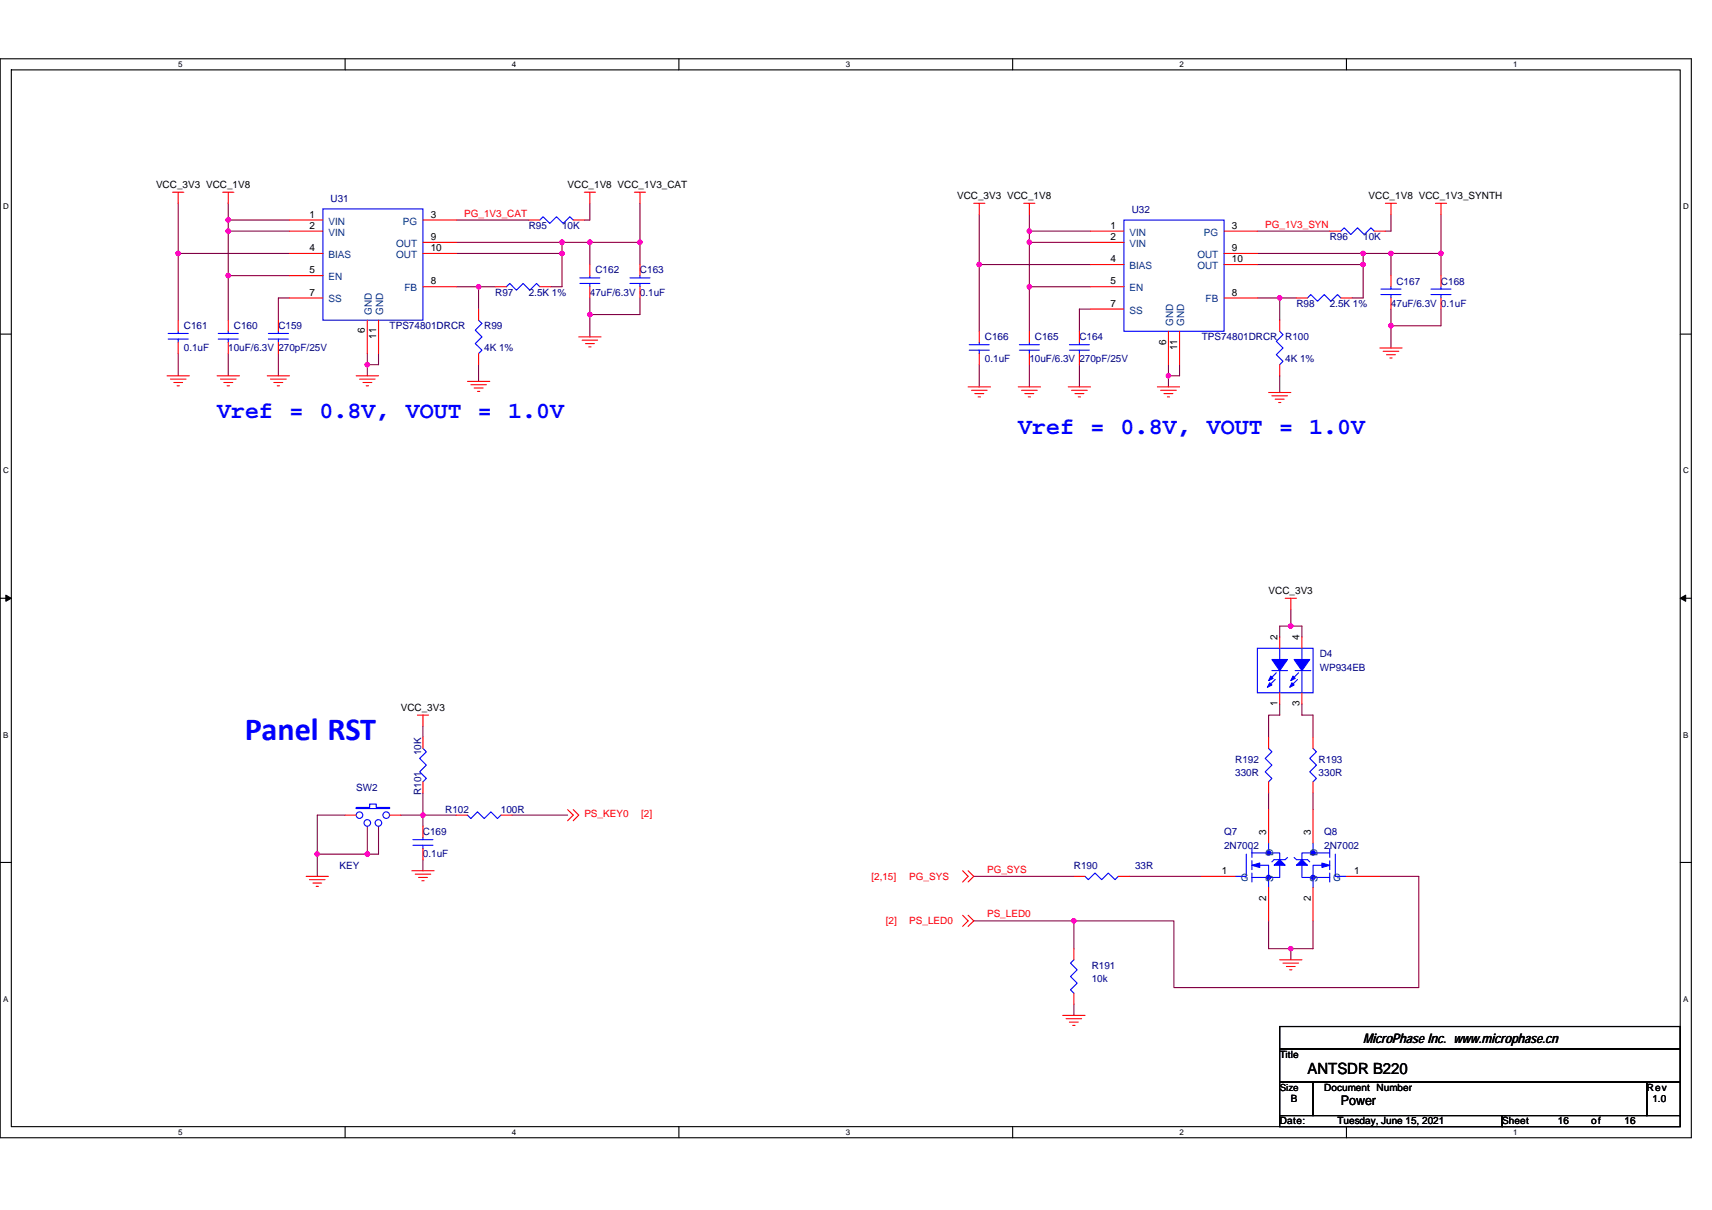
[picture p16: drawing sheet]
<svg xmlns="http://www.w3.org/2000/svg" width="297mm" height="210mm" viewBox="0 0 297 210" stroke-linecap="round" stroke-linejoin="round" font-family="sans-serif">
<defs><g id="words">
<text font-size="5.6" fill="#00f" x="42.5" y="128.4">Panel RST</text>
<g font-size="4" fill="#00f">
<text x="37.7" y="72.5">Vref = 0.8V, VOUT = 1.0V</text>
<text x="176.7" y="75.4">Vref = 0.8V, VOUT = 1.0V</text>
</g>
<text font-size="2.7" x="226.9" y="186.3">ANTSDR B220</text>
<g font-size="2.3">
<text x="236.5" y="181.1">MicroPhase Inc. www.microphase.cn</text>
<text x="232.6" y="191.8">Power</text>
</g>
<g font-size="1.7">
<text x="27.1" y="32.6">VCC_3V3 VCC_1V8</text>
<text x="98.5" y="32.6">VCC_1V8 VCC_1V3_CAT</text>
<text x="166" y="34.5">VCC_3V3 VCC_1V8</text>
<text x="237.5" y="34.5">VCC_1V8 VCC_1V3_SYNTH</text>
<text x="53.7" y="37.8">1</text>
<text x="53.7" y="39.7">2</text>
<text x="74.7" y="37.8">3</text>
<text x="74.7" y="41.7">9</text>
<text x="192.7" y="39.7">1</text>
<text x="192.7" y="41.7">2</text>
<text x="213.7" y="39.7">3</text>
<text x="53.7" y="43.6">4</text>
<text x="53.7" y="47.4">5</text>
<text x="74.7" y="43.6">10</text>
<text x="192.7" y="45.5">4</text>
<text x="213.7" y="43.6">9</text>
<text x="213.7" y="45.5">10</text>
<text x="53.7" y="51.3">7</text>
<text x="74.7" y="49.4">8</text>
<text x="192.7" y="49.4">5</text>
<text x="192.7" y="53.2">7</text>
<text x="213.7" y="51.3">8</text>
<text x="63.3" y="57.9" transform="rotate(-90 63.3 57.9)">6</text>
<text x="65.3" y="58.8" transform="rotate(-90 65.3 58.8)">11</text>
<text x="202.3" y="59.8" transform="rotate(-90 202.3 59.8)">6</text>
<text x="204.3" y="60.7" transform="rotate(-90 204.3 60.7)">11</text>
<text x="220.1" y="103.1">VCC_3V3</text>
<text x="221.6" y="111.1" transform="rotate(-90 221.6 111.1)">2</text>
<text x="225.5" y="111.1" transform="rotate(-90 225.5 111.1)">4</text>
<text x="69.5" y="123.3">VCC_3V3</text>
<text x="221.6" y="122.5" transform="rotate(-90 221.6 122.5)">1</text>
<text x="225.5" y="122.5" transform="rotate(-90 225.5 122.5)">3</text>
<text x="219.7" y="144.9" transform="rotate(-90 219.7 144.9)">3</text>
<text x="227.4" y="144.9" transform="rotate(-90 227.4 144.9)">3</text>
<text x="212" y="151.7">1</text>
<text x="235" y="151.7">1</text>
<text x="219.7" y="156.3" transform="rotate(-90 219.7 156.3)">2</text>
<text x="227.4" y="156.3" transform="rotate(-90 227.4 156.3)">2</text>
<text x="222" y="183.6">Title</text>
<text x="222" y="189.3">Size</text>
<text x="224" y="191.3">B</text>
<text x="229.8" y="189.3">Document Number</text>
<text x="285.7" y="189.3">Rev</text>
<text x="286.7" y="191.3">1.0</text>
<text x="222" y="195.1">Date:</text>
<text x="232.1" y="195.1">Tuesday, June 15, 2021</text>
<text x="260.6" y="195.1">Sheet</text>
<text x="270.3" y="195.1">16</text>
<text x="276.1" y="195.1">of</text>
<text x="281.9" y="195.1">16</text>
</g>
<g font-size="1.7" fill="#000080">
<text x="57.4" y="35.1">U31</text>
<text x="91.7" y="39.7">R95</text>
<text x="97.5" y="39.7">10K</text>
<text x="196.4" y="37">U32</text>
<text x="230.7" y="41.7">R96</text>
<text x="236.5" y="41.7">10K</text>
<text x="103.3" y="47.5">C162</text>
<text x="111" y="47.5">C163</text>
<text x="85.9" y="51.3">R97</text>
<text x="91.7" y="51.3">2.5K 1%</text>
<text x="102.3" y="51.3">47uF/6.3V 0.1uF</text>
<text x="224.9" y="53.3">R98</text>
<text x="230.7" y="53.3">2.5K 1%</text>
<text x="241.3" y="53.3">47uF/6.3V 0.1uF</text>
<text x="242.3" y="49.4">C167</text>
<text x="250" y="49.4">C168</text>
<text x="31.9" y="57.1">C161</text>
<text x="40.6" y="57.1">C160</text>
<text x="48.3" y="57.1">C159</text>
<text x="67.6" y="57.1">TPS74801DRCR</text>
<text x="84" y="57.1">R99</text>
<text x="170.9" y="59">C166</text>
<text x="179.6" y="59">C165</text>
<text x="187.3" y="59">C164</text>
<text x="208.5" y="59">TPS74801DRCR</text>
<text x="223" y="59">R100</text>
<text x="31.9" y="61">0.1uF</text>
<text x="39.6" y="61">10uF/6.3V 270pF/25V</text>
<text x="84" y="61">4K 1%</text>
<text x="170.9" y="62.9">0.1uF</text>
<text x="178.6" y="62.9">10uF/6.3V 270pF/25V</text>
<text x="223" y="62.9">4K 1%</text>
<text x="229" y="114">D4</text>
<text x="229" y="116.4">WP934EB</text>
<text x="73.1" y="131" transform="rotate(-90 73.1 131)">10K</text>
<text x="61.8" y="137.2">SW2</text>
<text x="73.1" y="138" transform="rotate(-90 73.1 138)">R101</text>
<text x="214.3" y="132.4">R192</text>
<text x="214.3" y="134.7">330R</text>
<text x="228.8" y="132.4">R193</text>
<text x="228.8" y="134.7">330R</text>
<text x="77.3" y="141.1">R102</text>
<text x="86.9" y="141.1">100R</text>
<text x="73.4" y="144.9">C169</text>
<text x="73.4" y="148.8">0.1uF</text>
<text x="212.4" y="144.9">Q7</text>
<text x="212.4" y="147.3">2N7002</text>
<text x="229.8" y="144.9">Q8</text>
<text x="229.8" y="147.3">2N7002</text>
<text x="58.9" y="150.7">KEY</text>
<text x="186.3" y="150.7">R190</text>
<text x="196.9" y="150.7">33R</text>
<text x="189.4" y="168.1">R191</text>
<text x="189.4" y="170.4">10k</text>
</g>
<g font-size="1.7" fill="#004080">
<text x="57" y="39">VIN</text>
<text x="57" y="40.9">VIN</text>
<text x="69.9" y="39">PG</text>
<text x="196" y="40.9">VIN</text>
<text x="208.9" y="40.9">PG</text>
<text x="57" y="44.8">BIAS</text>
<text x="68.7" y="42.8">OUT</text>
<text x="68.7" y="44.8">OUT</text>
<text x="196" y="42.8">VIN</text>
<text x="196" y="46.7">BIAS</text>
<text x="207.7" y="44.8">OUT</text>
<text x="207.7" y="46.7">OUT</text>
<text x="57" y="48.6">EN</text>
<text x="57" y="52.5">SS</text>
<text x="70.2" y="50.5">FB</text>
<text x="196" y="50.5">EN</text>
<text x="209.2" y="52.5">FB</text>
<text x="64.5" y="54.6" transform="rotate(-90 64.5 54.6)">GND</text>
<text x="66.5" y="54.6" transform="rotate(-90 66.5 54.6)">GND</text>
<text x="196" y="54.4">SS</text>
<text x="203.5" y="56.5" transform="rotate(-90 203.5 56.5)">GND</text>
<text x="205.5" y="56.5" transform="rotate(-90 205.5 56.5)">GND</text>
<text x="220.9" y="148.5" transform="rotate(-90 220.9 148.5)">D</text>
<text x="228.6" y="148.5" transform="rotate(-90 228.6 148.5)">D</text>
<text x="215.3" y="152.9">G</text>
<text x="220.9" y="153" transform="rotate(-90 220.9 153)">S</text>
<text x="228.6" y="153" transform="rotate(-90 228.6 153)">S</text>
<text x="231.3" y="152.9">G</text>
</g>
<g font-size="1.7" fill="#f00">
<text x="80.5" y="37.6">PG_1V3_CAT</text>
<text x="219.5" y="39.5">PG_1V3_SYN</text>
<text x="101.4" y="141.9">PS_KEY0</text>
<text x="111.2" y="141.9">[2]</text>
<text x="151.2" y="152.7">[2,15]</text>
<text x="157.8" y="152.7">PG_SYS</text>
<text x="171.3" y="151.5">PG_SYS</text>
<text x="153.7" y="160.4">[2]</text>
<text x="157.8" y="160.4">PS_LED0</text>
<text x="171.3" y="159.2">PS_LED0</text>
</g>
<g font-size="1.4">
<text x="30.9" y="11.7">5</text>
<text x="88.8" y="11.7">4</text>
<text x="146.7" y="11.7">3</text>
<text x="204.7" y="11.7">2</text>
<text x="262.6" y="11.7">1</text>
<text x=".5" y="36.3">D</text>
<text x="292" y="36.3">D</text>
<text x=".5" y="82.1">C</text>
<text x="292" y="82.1">C</text>
<text x=".5" y="128">B</text>
<text x="292" y="128">B</text>
<text x=".5" y="173.8">A</text>
<text x="292" y="173.8">A</text>
<text x="30.9" y="197">5</text>
<text x="88.8" y="197">4</text>
<text x="146.7" y="197">3</text>
<text x="204.7" y="197">2</text>
<text x="262.6" y="197">1</text>
</g>
</g></defs>
<path d="M0 10.2h293.5v187.2h-293.5zM2 12.1h289.5v183.4h-289.5z" fill="none" stroke="#000" stroke-width=".19"/>
<g fill="#fff">
<path d="M30.9 10.4h.8v1.6h-.8z"/>
<path d="M30.9 195.7h.8v1.6h-.8z"/>
</g>
<path d="M59.9 10.2v1.9M59.9 195.5v1.9" fill="none" stroke="#000" stroke-width=".19"/>
<g fill="#fff">
<path d="M88.8 10.4h.8v1.6h-.8z"/>
<path d="M88.8 195.7h.8v1.6h-.8z"/>
</g>
<path d="M117.8 10.2v1.9M117.8 195.5v1.9" fill="none" stroke="#000" stroke-width=".19"/>
<g fill="#fff">
<path d="M146.7 10.4h.8v1.6h-.8z"/>
<path d="M146.7 195.7h.8v1.6h-.8z"/>
</g>
<path d="M175.7 10.2v1.9M175.7 195.5v1.9" fill="none" stroke="#000" stroke-width=".19"/>
<g fill="#fff">
<path d="M204.7 10.4h.7v1.6h-.7z"/>
<path d="M204.7 195.7h.7v1.6h-.7z"/>
</g>
<path d="M233.6 10.2v1.9M233.6 195.5v1.9" fill="none" stroke="#000" stroke-width=".19"/>
<g fill="#fff">
<path d="M262.6 10.4h.7v1.6h-.7z"/>
<path d="M262.6 195.7h.7v1.6h-.7z"/>
<path d="M.5 35.1h1v1.5h-1z"/>
<path d="M292 35.1h1v1.5h-1z"/>
<path d="M.5 80.9h1v1.5h-1z"/>
<path d="M292 80.9h1v1.5h-1z"/>
</g>
<path d="M0 58h2M291.5 58h2" fill="none" stroke="#000" stroke-width=".19"/>
<g fill="#fff">
<path d="M.5 126.7h.9v1.6h-.9z"/>
<path d="M292 126.7h.9v1.6h-.9z"/>
</g>
<path d="M0 103.8h2M291.5 103.8h2" fill="none" stroke="#000" stroke-width=".19"/>
<path d="M1 103.3l1 .5-1 .6zM291.5 103.8l1-.5v1.1z" fill="#000" stroke="#000" stroke-width=".17"/>
<g fill="#fff">
<path d="M.5 172.6h.9v1.5h-.9z"/>
<path d="M292 172.6h.9v1.5h-.9z"/>
</g>
<path d="M0 149.7h2M291.5 149.7h2M222 178.1h69.5v3.9h-69.5zM222 182h69.5v5.8h-69.5zM222 187.8h5.8v5.8h-5.8zM222 193.6h38.6v1.9h-38.6zM227.8 187.8h57.9v5.8h-57.9zM260.6 193.6h30.9v1.9h-30.9zM285.7 187.8h5.8v5.8h-5.8z" fill="none" stroke="#000" stroke-width=".19"/>
<g fill="none" stroke="#800040" stroke-width=".19">
<path d="M30.9 35.3v8.7M39.6 38.2v1.9h10.6M39.6 38.2h10.6M39.6 35.3v2.9M79.2 38.2h12.5M102.3 35.3v2.9h-.9M111 35.3v6.8M169.9 37.2v8.7M178.6 37.2v2.9M241.3 37.2v2.9h-.9M250 37.2v6.8M30.9 44h19.3"/>
<path d="M30.9 44v11.6M39.6 47.8v7.8M39.6 40.1v7.7h10.6M50.2 51.7h-1.9v3.9M79.2 49.8h6.7M79.2 44h18.3v5.8h-1.9M79.2 42.1h18.3M83 49.8v3.8M97.5 42.1h4.8M97.5 42.1v1.9M102.3 42.1v3.8M102.3 51.7v2.9"/>
<path d="M102.3 54.6v3.9M102.3 42.1h8.7M111 51.7v2.9h-8.7M111 42.1v3.8M169.9 45.9h19.3M169.9 45.9v11.6M178.6 42.1h10.6M178.6 49.8h10.6M178.6 40.1h10.6M178.6 40.1v2M178.6 42.1v7.7M178.6 49.8v7.7"/>
<path d="M189.2 53.6h-1.9v3.9M218.2 40.1h12.5M218.2 51.7h6.7M218.2 45.9h18.3v5.8h-1.9M218.2 44h18.3M222 51.7v3.9M236.5 44h4.8M236.5 44v1.9M241.3 44h8.7M241.3 44v3.8M241.3 53.6v2.9M241.3 56.5v3.9"/>
<path d="M250 53.6v2.9h-8.7M250 44v3.8M30.9 61.4v3.8M39.6 61.4v3.8M48.3 61.4v3.8M63.7 61.4v1.9M63.7 63.3v1.9M65.7 61.4v1.9h-2M83 63.3v2.9M169.9 63.3v3.8M178.6 63.3v3.8M187.3 63.3v3.8"/>
<path d="M202.7 63.3v1.9M202.7 65.2v1.9M204.7 63.3v1.9h-2M222 65.2v2.9M224 108.6h1.9v2M224 108.6h-2v2M224 105.7v2.9M73.4 126v2M73.4 137.6v3.9M220.1 137.6v2.9M222 122.2v1.9h-1.9v3.9M225.9 122.2v1.9h1.9v3.9"/>
<path d="M227.8 137.6v2.9M55.1 148.2v3.9M55.1 148.2h8.6M59.9 141.5h-4.8v6.7M63.7 143.4v4.8M65.7 143.4v4.8h-2M69.5 141.5h3.9M73.4 149.2v1.9M73.4 141.5v1.9M73.4 141.5h5.8M88.8 141.5h9.7M168.9 152.1h17.4"/>
<path d="M168.9 159.8h17.4v4.8M196 152.1h12.5M220.1 159.8v4.8h3.9M227.8 159.8v4.8h-3.8M239.4 152.1h6.8v19.3h-42.5v-11.6h-17.4M186.3 174.3v1.9M224 164.6v2"/>
</g>
<g fill="#f0f" stroke="#f0f" stroke-width=".19">
<circle cx="63.7" cy="63.3" r=".38"/>
<circle cx="39.6" cy="38.2" r=".38"/>
<circle cx="39.6" cy="40.1" r=".38"/>
<circle cx="30.9" cy="44" r=".38"/>
<circle cx="83" cy="49.8" r=".38"/>
<circle cx="97.5" cy="42" r=".38"/>
<circle cx="97.5" cy="44" r=".38"/>
<circle cx="111" cy="42" r=".38"/>
<circle cx="39.6" cy="47.8" r=".38"/>
<circle cx="102.3" cy="42" r=".38"/>
<circle cx="102.3" cy="54.6" r=".38"/>
<circle cx="202.7" cy="65.2" r=".38"/>
<circle cx="178.6" cy="42" r=".38"/>
<circle cx="178.6" cy="49.8" r=".38"/>
<circle cx="169.9" cy="45.9" r=".38"/>
<circle cx="222" cy="51.7" r=".38"/>
<circle cx="236.5" cy="44" r=".38"/>
<circle cx="236.5" cy="45.9" r=".38"/>
<circle cx="178.6" cy="40.1" r=".38"/>
<circle cx="241.3" cy="44" r=".38"/>
<circle cx="250" cy="44" r=".38"/>
<circle cx="241.3" cy="56.5" r=".38"/>
<circle cx="73.4" cy="141.5" r=".38"/>
<circle cx="63.7" cy="148.2" r=".38"/>
<circle cx="55" cy="148.2" r=".38"/>
<circle cx="223.9" cy="108.6" r=".38"/>
<circle cx="223.9" cy="164.6" r=".38"/>
<circle cx="186.3" cy="159.8" r=".38"/>
</g>
<g fill="none" stroke="#f00" stroke-width=".19">
<path d="M29.9 33.4h2M30.9 33.4v1.9M38.6 33.4h2M39.6 33.4v1.9M50.2 38.2h5.8M73.4 38.2h5.8M91.7 38.2h2M99.5 38.2h1.9M101.4 33.4h1.9M102.3 33.4v1.9M110.1 33.4h1.9M111 33.4v1.9"/>
<path d="M168.9 35.3h2M169.9 35.3v1.9M177.6 35.3h2M178.6 35.3v1.9M240.4 35.3h1.9M241.3 35.3v1.9M249.1 35.3h1.9M250 35.3v1.9M30.9 55.6v1.9M30.9 59.4v2M39.6 55.6v1.9M39.6 59.4v2"/>
<path d="M48.3 55.6v1.9M48.3 59.4v2M50.2 40.1h5.8M50.2 44h5.8M50.2 47.8h5.8M50.2 51.7h5.8M63.7 55.6v5.8M65.7 55.6v5.8M73.4 49.8h5.8M73.4 42.1h5.8M73.4 44h5.8M83 53.6v2"/>
<path d="M85.9 49.8h2M93.7 49.8h1.9M100.4 58.5h3.9M101 59h2.7M101.6 59.6h1.5M102.3 45.9v1.9M102.3 49.8v1.9M111 45.9v1.9M111 49.8v1.9M169.9 57.5v1.9M178.6 57.5v1.9M187.3 57.5v1.9"/>
<path d="M189.2 40.1h5.8M189.2 42.1h5.8M189.2 45.9h5.8M189.2 49.8h5.8M189.2 53.6h5.8M202.7 57.5v5.8M204.7 57.5v5.8M212.4 51.7h5.8M212.4 44h5.8M212.4 45.9h5.8M212.4 40.1h5.8M222 55.6v1.9"/>
<path d="M224.9 51.7h2M230.7 40.1h1.9M232.6 51.7h2M238.4 40.1h2M241.3 47.8v2M241.3 51.7v1.9M250 47.8v2M250 51.7v1.9M29 65.2h3.8M29.6 65.8h2.7M30.2 66.4h1.5M30.7 67h.4"/>
<path d="M37.7 65.2h3.8M38.3 65.8h2.7M38.8 66.4h1.6M39.4 67h.4M46.4 65.2h3.8M46.9 65.8h2.8M47.5 66.4h1.6M48.1 67h.4M61.8 65.2h3.9M62.4 65.8h2.7M63 66.4h1.5M63.5 67h.4"/>
<path d="M81.1 66.2h3.9M81.7 66.8h2.7M82.3 67.3h1.5M82.8 67.9h.4M83 61.4v1.9M102.1 60.2h.4M168 67.1h3.8M168.6 67.7h2.7M169.1 68.3h1.6M169.7 68.9h.4M169.9 61.4v1.9M176.7 67.1h3.8"/>
<path d="M177.2 67.7h2.8M177.8 68.3h1.6M178.4 68.9h.4M178.6 61.4v1.9M185.4 67.1h3.8M185.9 67.7h2.7M186.5 68.3h1.6M187.1 68.9h.4M187.3 61.4v1.9M200.8 67.1h3.9M201.4 67.7h2.7M201.9 68.3h1.6"/>
<path d="M202.5 68.9h.4M220.1 68.1h3.9M220.7 68.7h2.7M221.3 69.3h1.5M221.8 69.8h.4M222 63.3v1.9M239.4 60.4h3.9M240 61h2.7M240.6 61.6h1.5M241.1 62.1h.4M222 110.6v1.9M223 103.8h1.9"/>
<path d="M224 103.8v1.9M225.9 110.6v1.9M72.4 124.1h2M73.4 124.1v1.9M73.4 128v1.9M73.4 135.7v1.9M220.1 128v1.9M220.1 135.7v1.9M222 120.2v2M225.9 120.2v2M227.8 128v1.9M227.8 135.7v1.9"/>
<path d="M53.1 152.1h3.9M53.7 152.7h2.7M54.3 153.2h1.5M54.9 153.8h.3M59.9 141.5h1.9M63.7 143.4h.1M65.7 143.4h.1M67.6 141.5h1.9M71.5 151.1h3.8M72 151.7h2.7M72.6 152.3h1.6M73.2 152.8h.4"/>
<path d="M73.4 143.4v1.9M73.4 147.3v1.9M79.2 141.5h1.9M86.9 141.5h1.9M98.5 140.5l1 1-1 .9M99.5 140.5l.9 1-.9 .9M167 151.1l1 1-1 1M167 158.8l1 1-1 1M168 151.1l.9 1-.9 1M168 158.8l.9 1-.9 1M186.3 152.1h2M194 152.1h2"/>
<path d="M208.5 152.1h5.8M220.1 140.5v5.8M220.1 154v5.8M227.8 140.5v5.8M227.8 154v5.8M233.6 152.1h5.8M184.4 176.2h3.9M185 176.8h2.7M185.5 177.4h1.6M186.1 177.9h.4M186.3 172.4v1.9M186.3 164.6v2"/>
<path d="M222 166.6h3.9M222.6 167.1h2.7M223.2 167.7h1.5M223.8 168.3h.4"/>
</g>
<g fill="none" stroke="#00f" stroke-width=".19">
<path d="M56 36.3h17.4v19.3h-17.4zM93.7 38.2l.5-.6 1.2 1.2 1.2-1.2 1.1 1.2 1.2-1.2 .6 .6M195 38.2h17.4v19.3h-17.4zM29.2 58.8h3.5M29.2 57.9h3.5M30.9 57.5v.4M30.9 58.8v.6M37.9 58.8h3.4M37.9 57.9h3.4M39.6 57.5v.4M39.6 58.8v.6M46.6 58.8h3.4"/>
<path d="M46.6 57.9h3.4M48.3 57.5v.4M48.3 58.8v.6M83 55.6l.6 .5-1.1 1.2 1.1 1.2-1.1 1.1 1.1 1.2-.6 .6M87.9 49.8l.6-.6 1.1 1.2 1.2-1.2 1.1 1.2 1.2-1.2 .6 .6M100.6 49.2h3.5M100.6 48.2h3.5M102.3 47.8v.4M102.3 49.2v.6M109.3 49.2h3.5M109.3 48.2h3.5M111 47.8v.4"/>
<path d="M111 49.2v.6M168.2 59.8h3.4M169.9 59.4v.4M176.9 59.8h3.4M178.6 59.4v.4M185.5 59.8h3.5M187.3 59.4v.4M222 57.5l.6 .6-1.2 1.1 1.2 1.2-1.2 1.2 1.2 1.1-.6 .6M226.9 51.7l.5-.6 1.2 1.2 1.2-1.2 1.1 1.2 1.2-1.2 .5 .6M232.6 40.1l.6-.6 1.2 1.2 1.1-1.2 1.2 1.2 1.2-1.2 .5 .6M239.6 51.1h3.5M239.6 50.2h3.5"/>
<path d="M241.3 49.8v.4M241.3 51.1v.6M248.3 51.1h3.5M248.3 50.2h3.5M250 49.8v.4M250 51.1v.6M168.2 60.8h3.4M169.9 60.8v.6M176.9 60.8h3.4M178.6 60.8v.6M185.5 60.8h3.5M187.3 60.8v.6"/>
<path d="M218.2 112.5h9.6v7.7h-9.6zM220.7 116.4h2.7M221.3 117.9l-1.2 1.2M221.4 116.8l-1.1 1.1M222 112.5v1.9M222 116.4v3.8M224.7 116.4h2.7M225.1 117.9l-1.1 1.2M225.3 116.8l-1.1 1.1M225.9 116.4v3.8M225.9 112.5v1.9M73.4 129.9l.6 .6-1.2 1.1 1.2 1.2-1.2 1.1 1.2 1.2-.6 .6"/>
<path d="M220.1 129.9l.6 .6-1.2 1.1 1.2 1.2-1.2 1.1 1.2 1.2-.6 .6M227.8 129.9l.6 .6-1.2 1.1 1.2 1.2-1.2 1.1 1.2 1.2-.6 .6M61.8 140.1h2.3v-.6h1.2v.6h2.3v.2h-5.8zM71.6 146.7h3.5M71.6 145.7h3.5M73.4 145.3v.4M73.4 146.7v.6M81.1 141.5l.6 .5 1.1-1.1 1.2 1.1 1.2-1.1 1.1 1.1 .6-.5M188.3 152.1l.5 .6 1.2-1.2 1.2 1.2 1.1-1.2 1.2 1.2 .5-.6M216.2 148.2v3.9h-1.9M217.2 148h4.8v1.2M217.2 151.5v1.6"/>
<path d="M217.2 149.4v1.5M217.2 147.3v1.5M218.2 150.2h1.9v3.8M220.1 146.3v1.7M222 150.2v2.1h-4.8M223.4 148.8l-.4 .4h-1.9l-.4 .4M224.5 148.8l.4 .4h2l.3 .4M225.9 150.2v2.1h4.8M227.8 146.3v1.7M229.8 150.2h-2v3.8M230.7 151.5v1.6M230.7 149.4v1.5"/>
<path d="M230.7 147.3v1.5M230.7 148h-4.8v1.2M231.7 148.2v3.9h1.9M186.3 166.6l-.6 .5 1.2 1.2-1.2 1.2 1.2 1.1-1.2 1.2 .6 .6"/>
<circle cx="62.4" cy="141.5" r=".57"/>
<circle cx="63.7" cy="142.8" r=".57"/>
<circle cx="65.7" cy="142.8" r=".57"/>
<circle cx="67" cy="141.5" r=".57"/>
</g>
<g fill="#00f" stroke="#00f" stroke-width=".19">
<path d="M225.9 149.2l1 1h-2z" fill-rule="evenodd"/>
<path d="M229.4 149.8l1.3 .4-1.3 .3z" fill-rule="evenodd"/>
<path d="M220.7 114.4h2.7l-1.4 2z" fill-rule="evenodd"/>
<path d="M220.3 118.5l.4 .4-.8 .4z" fill-rule="evenodd"/>
<path d="M220.5 117.3l.4 .4-.8 .4z" fill-rule="evenodd"/>
<path d="M224.5 114.4h2.7l-1.3 2z" fill-rule="evenodd"/>
<path d="M224.3 117.3l.4 .4-.7 .4z" fill-rule="evenodd"/>
<path d="M224.2 118.5l.3 .4-.7 .4z" fill-rule="evenodd"/>
<path d="M222 149.2l1 1h-1.9z" fill-rule="evenodd"/>
<path d="M217.2 150.2l1.4-.4v.7z" fill-rule="evenodd"/>
<circle cx="227.8" cy="148" r=".38"/>
<circle cx="227.8" cy="152.3" r=".38"/>
<circle cx="220.1" cy="148" r=".38"/>
<circle cx="220.1" cy="152.3" r=".38"/>
</g>
<use href="#words"/>
</svg>
